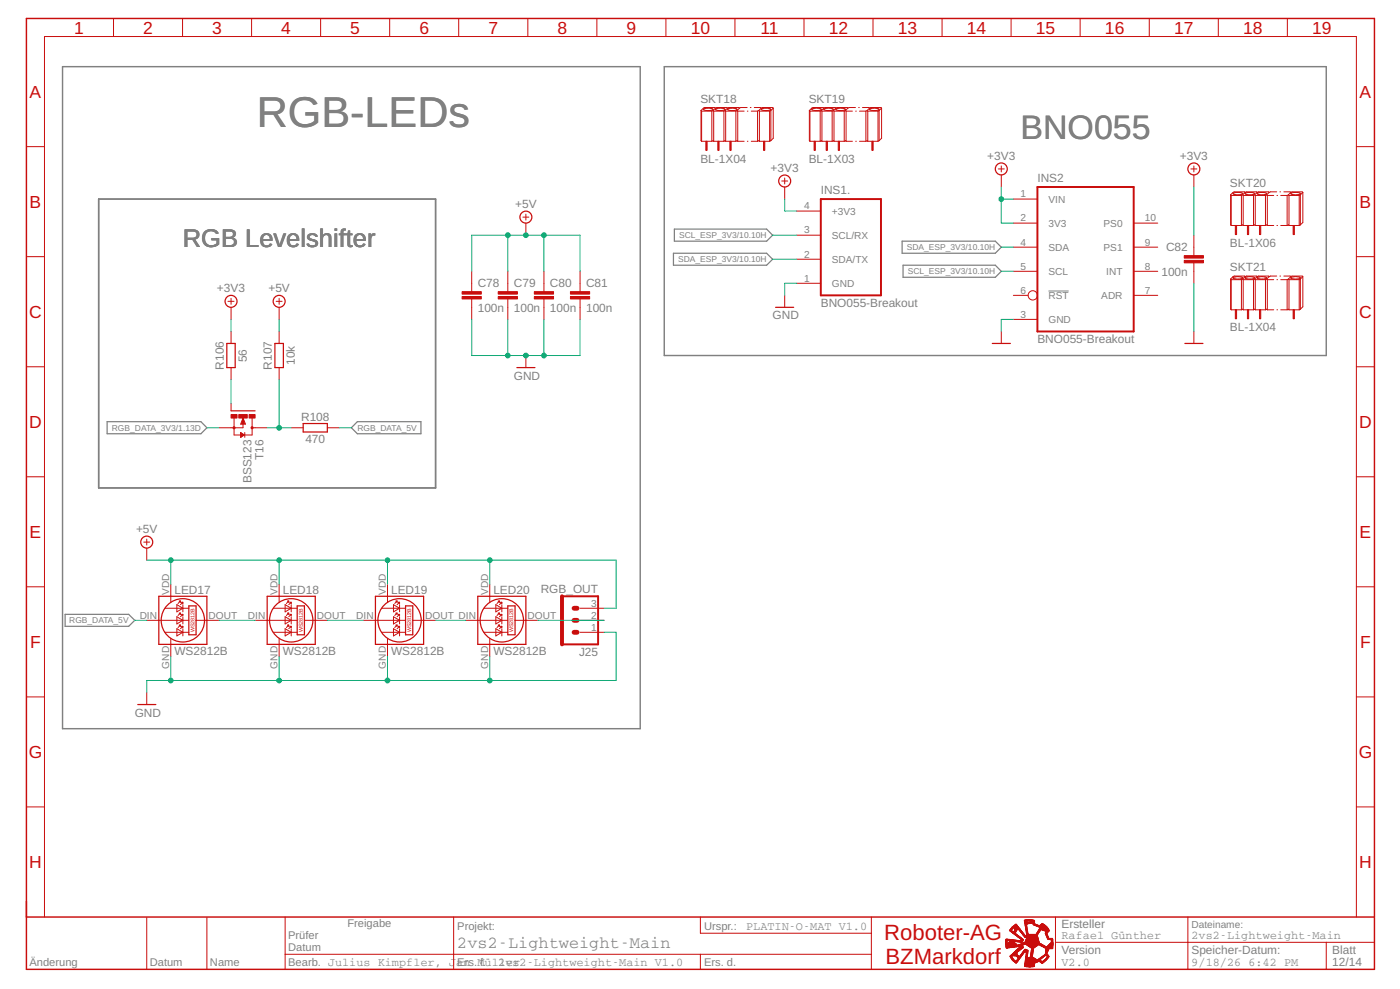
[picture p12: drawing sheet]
<svg xmlns="http://www.w3.org/2000/svg" width="287mm" height="203mm" viewBox="0 0 287 203" stroke-linecap="round" stroke-linejoin="round" font-family="sans-serif">
<defs><g id="words">
<text font-size="8.8" fill="#808080" x="52.7" y="26">RGB-LEDs</text>
<text font-size="7" fill="#808080" x="209.3" y="28.5">BNO055</text>
<text font-size="5.2" fill="#808080" x="37.5" y="50.7">RGB Levelshifter</text>
<g font-size="4.5" fill="#c90d0c">
<text x="181.4" y="192.9">Roboter-AG</text>
<text x="181.6" y="197.7">BZMarkdorf</text>
</g>
<g font-size="3.6" fill="#c90d0c">
<text x="15.2" y="6.9">1</text>
<text x="29.4" y="6.9">2</text>
<text x="43.5" y="6.9">3</text>
<text x="57.7" y="6.9">4</text>
<text x="71.9" y="6.9">5</text>
<text x="86" y="6.9">6</text>
<text x="100.2" y="6.9">7</text>
<text x="114.3" y="6.9">8</text>
<text x="128.5" y="6.9">9</text>
<text x="141.7" y="6.9">10</text>
<text x="156" y="6.9">11</text>
<text x="170" y="6.9">12</text>
<text x="184.2" y="6.9">13</text>
<text x="198.3" y="6.9">14</text>
<text x="212.5" y="6.9">15</text>
<text x="226.7" y="6.9">16</text>
<text x="240.8" y="6.9">17</text>
<text x="255" y="6.9">18</text>
<text x="269.1" y="6.9">19</text>
<text x="6.1" y="20.1">A</text>
<text x="278.9" y="20.1">A</text>
<text x="6.1" y="42.6">B</text>
<text x="278.9" y="42.6">B</text>
<text x="6" y="65.2">C</text>
<text x="278.8" y="65.2">C</text>
<text x="6" y="87.8">D</text>
<text x="278.8" y="87.8">D</text>
<text x="6.1" y="110.3">E</text>
<text x="278.9" y="110.3">E</text>
<text x="6.2" y="132.9">F</text>
<text x="279" y="132.9">F</text>
<text x="5.9" y="155.5">G</text>
<text x="278.7" y="155.5">G</text>
<text x="6" y="178.1">H</text>
<text x="278.8" y="178.1">H</text>
</g>
<text font-size="3.5" fill="#808080" x="93.8" y="194.4">2vs2-Lightweight-Main</text>
<g font-size="2.4" fill="#808080">
<text x="143.7" y="21.1">SKT18</text>
<text x="165.9" y="21.1">SKT19</text>
<text x="143.7" y="33.4">BL-1X04</text>
<text x="158.1" y="35.3">+3V3</text>
<text x="165.9" y="33.4">BL-1X03</text>
<text x="202.5" y="32.8">+3V3</text>
<text x="242" y="32.8">+3V3</text>
<text x="168.4" y="39.8">INS1.</text>
<text x="212.8" y="37.4">INS2</text>
<text x="252.3" y="38.4">SKT20</text>
<text x="105.7" y="42.7">+5V</text>
<text x="239.2" y="51.4">C82</text>
<text x="252.3" y="50.7">BL-1X06</text>
<text x="44.5" y="60">+3V3</text>
<text x="55.1" y="60">+5V</text>
<text x="98" y="58.8">C78</text>
<text x="105.4" y="58.8">C79</text>
<text x="112.8" y="58.8">C80</text>
<text x="120.2" y="58.8">C81</text>
<text x="238.2" y="56.6">100n</text>
<text x="252.3" y="55.6">SKT21</text>
<text x="98" y="64">100n</text>
<text x="105.4" y="64">100n</text>
<text x="112.8" y="64">100n</text>
<text x="120.2" y="64">100n</text>
<text x="158.5" y="65.5">GND</text>
<text x="168.4" y="63">BNO055-Breakout</text>
<text x="212.8" y="70.4">BNO055-Breakout</text>
<text x="252.3" y="68">BL-1X04</text>
<text x="45.9" y="75.8" transform="rotate(-90 45.9 75.8)">R106</text>
<text x="50.6" y="74.3" transform="rotate(-90 50.6 74.3)">56</text>
<text x="55.8" y="75.8" transform="rotate(-90 55.8 75.8)">R107</text>
<text x="60.5" y="74.9" transform="rotate(-90 60.5 74.9)">10k</text>
<text x="105.4" y="77.9">GND</text>
<text x="61.8" y="86.2">R108</text>
<text x="54.1" y="94.4" transform="rotate(-90 54.1 94.4)">T16</text>
<text x="62.6" y="90.9">470</text>
<text x="51.6" y="99.1" transform="rotate(-90 51.6 99.1)">BSS123</text>
<text x="27.9" y="109.3">+5V</text>
<text x="35.8" y="121.8">LED17</text>
<text x="58" y="121.8">LED18</text>
<text x="80.2" y="121.8">LED19</text>
<text x="101.2" y="121.8">LED20</text>
<text x="110.9" y="121.6">RGB_OUT</text>
<text x="35.8" y="134.4">WS2812B</text>
<text x="58" y="134.4">WS2812B</text>
<text x="80.2" y="134.4">WS2812B</text>
<text x="101.2" y="134.4">WS2812B</text>
<text x="118.8" y="134.5">J25</text>
<text x="27.6" y="147">GND</text>
<text x="153" y="190.8">PLATIN-O-MAT V1.0</text>
<text x="217.7" y="190.3">Ersteller</text>
<text x="217.7" y="195.7">Version</text>
<text x="217.7" y="192.7">Rafael Günther</text>
<text x="244.4" y="195.7">Speicher-Datum:</text>
<text x="244.4" y="192.7">2vs2-Lightweight-Main</text>
<text x="273.3" y="195.7">Blatt</text>
<text x="102.2" y="198.2">2vs2-Lightweight-Main V1.0</text>
<text x="217.7" y="198.2">V2.0</text>
<text x="244.4" y="198.2">9/18/26 6:42 PM</text>
<text x="273.3" y="198.2">12/14</text>
</g>
<g font-size="2.3" fill="#808080">
<text x="71.3" y="190.2">Freigabe</text>
<text x="93.8" y="190.8">Projekt:</text>
<text x="144.4" y="190.8">Urspr.:</text>
<text x="59.1" y="195.1">Datum</text>
<text x="59.1" y="192.7">Prüfer</text>
<text x="6" y="198.2">Änderung</text>
<text x="30.7" y="198.2">Datum</text>
<text x="43.1" y="198.2">Name</text>
<text x="59.1" y="198.1">Bearb. Julius Kimpfler, Jan Müller</text>
<text x="93.8" y="198.2">Ers. f.</text>
<text x="144.4" y="198.2">Ers. d.</text>
</g>
<g font-size="2.1" fill="#808080">
<text x="209.4" y="40.5">1</text>
<text x="215.1" y="41.6">VIN</text>
<text x="164.9" y="42.9">4</text>
<text x="164.9" y="47.9">3</text>
<text x="170.6" y="44">+3V3</text>
<text x="209.4" y="45.4">2</text>
<text x="215.1" y="46.5">3V3</text>
<text x="226.4" y="46.5">PS0</text>
<text x="234.8" y="45.4">10</text>
<text x="164.9" y="52.8">2</text>
<text x="170.6" y="53.9">SDA/TX</text>
<text x="170.6" y="49">SCL/RX</text>
<text x="209.4" y="50.4">4</text>
<text x="215.1" y="51.4">SDA</text>
<text x="226.4" y="51.4">PS1</text>
<text x="234.8" y="50.4">9</text>
<text x="164.9" y="57.8">1</text>
<text x="170.6" y="58.8">GND</text>
<text x="209.4" y="55.3">5</text>
<text x="215.1" y="56.4">SCL</text>
<text x="226.9" y="56.4">INT</text>
<text x="234.8" y="55.3">8</text>
<text x="209.4" y="65.2">3</text>
<text x="209.4" y="60.2">6</text>
<text x="215.1" y="61.3">RST</text>
<text x="225.9" y="61.3">ADR</text>
<text x="234.8" y="60.2">7</text>
<text x="215.1" y="66.3">GND</text>
<text x="34.7" y="121.9" transform="rotate(-90 34.7 121.9)">VDD</text>
<text x="56.9" y="121.9" transform="rotate(-90 56.9 121.9)">VDD</text>
<text x="79.1" y="121.9" transform="rotate(-90 79.1 121.9)">VDD</text>
<text x="100.1" y="121.9" transform="rotate(-90 100.1 121.9)">VDD</text>
<text x="121.2" y="124.4">3</text>
<text x="28.6" y="126.9">DIN</text>
<text x="42.8" y="126.9">DOUT</text>
<text x="50.9" y="126.9">DIN</text>
<text x="65" y="126.9">DOUT</text>
<text x="73.1" y="126.9">DIN</text>
<text x="87.2" y="126.9">DOUT DIN</text>
<text x="108.2" y="126.9">DOUT</text>
<text x="121.2" y="129.4">1</text>
<text x="121.2" y="126.9">2</text>
<text x="34.7" y="137.1" transform="rotate(-90 34.7 137.1)">GND</text>
<text x="56.9" y="137.1" transform="rotate(-90 56.9 137.1)">GND</text>
<text x="79.1" y="137.1" transform="rotate(-90 79.1 137.1)">GND</text>
<text x="100.1" y="137.1" transform="rotate(-90 100.1 137.1)">GND</text>
<text x="244.4" y="190.3">Dateiname:</text>
</g>
<g font-size="1.7" fill="#808080">
<text x="139.1" y="53.8">SDA_ESP_3V3/10.10H</text>
<text x="139.3" y="48.8">SCL_ESP_3V3/10.10H</text>
<text x="186" y="51.3">SDA_ESP_3V3/10.10H</text>
<text x="186.2" y="56.2">SCL_ESP_3V3/10.10H</text>
<text x="22.9" y="88.3">RGB_DATA_3V3/1.13D</text>
<text x="73.3" y="88.3">RGB_DATA_5V</text>
<text x="14.2" y="127.8">RGB_DATA_5V</text>
</g>
<g font-size="1.1" fill="#c90d0c">
<text x="39.9" y="129.7" transform="rotate(-90 39.9 129.7)">WS2812B</text>
<text x="62.1" y="129.7" transform="rotate(-90 62.1 129.7)">WS2812B</text>
<text x="84.3" y="129.7" transform="rotate(-90 84.3 129.7)">WS2812B</text>
<text x="105.3" y="129.7" transform="rotate(-90 105.3 129.7)">WS2812B</text>
</g>
</g></defs>
<path d="M12.8 13.7h118.5v135.8h-118.5zM136.2 13.7h135.8v59.2h-135.8zM20.2 40.8h69.1v59.3h-69.1z" fill="none" stroke="#808080" stroke-width=".3"/>
<path d="M215.1 59.7h4.1" fill="none" stroke="#808080" stroke-width=".21"/>
<path d="M138.1 51.9h19.1l1.3 1.3-1.3 1.2h-19.1zM138.3 47h18.9l1.3 1.2-1.3 1.3h-18.9zM185 49.5h19.2l1.2 1.2-1.2 1.2h-19.2zM185.2 54.4h19l1.2 1.2-1.2 1.3h-19zM22 86.5h19.2l1.2 1.2-1.2 1.3h-19.2zM73.3 86.5h13v2.5h-13l-1.2-1.3zM13.4 126h13l1.2 1.2-1.2 1.3h-13z" fill="none" stroke="#808080" stroke-width=".25"/>
<g fill="none" stroke="#c90d0c" stroke-width=".21">
<path d="M23.3 3.8v3.7M37.4 3.8v3.7M51.6 3.8v3.7M65.8 3.8v3.7M79.9 3.8v3.7M94.1 3.8v3.7M108.3 3.8v3.7M122.4 3.8v3.7M136.6 3.8v3.7M150.7 3.8v3.7M164.9 3.8v3.7M179.1 3.8v3.7"/>
<path d="M193.2 3.8v3.7M207.4 3.8v3.7M221.6 3.8v3.7M235.7 3.8v3.7M249.9 3.8v3.7M264.1 3.8v3.7M5.4 30.1h3.7M143.8 22.7v6.2l.1 .1M143.8 22.7l.1 .1M143.9 29h2.1M143.9 22.8h2.1M143.9 22.8v6.2"/>
<path d="M144.3 22.4a2.21 2.21 0 0 1 2 0 2.18 2.18 0 0 1-2 0zM146 29l.3-.1 .1 .1M146 22.8v6.2M146.3 22.7l-.3 .1M146.3 22.7l.1 .1M146.4 29h2.1M146.4 22.8h2.1M146.4 22.8v6.2M146.7 22.2l-.1-.1h-2.1l-.7 .6M146.7 22.2l.3-.1h2.1l.1 .1M146.7 22.2l-.4 .5M146.8 22.4a2.15 2.15 0 0 1 1.9 0 2.13 2.13 0 0 1-2 0z"/>
<path d="M148.5 29l.2-.1 .1 .1M148.5 22.8v6.2M148.7 22.7l-.2 .1M148.7 22.7l.1 .1M148.8 29h2.1M148.8 22.8h2.1M148.8 22.8v6.2M149.2 22.2l.3-.1h2.1l.1 .1M149.2 22.2l-.5 .5M149.3 22.4a2.15 2.15 0 0 1 1.9 0 2.13 2.13 0 0 1-2 0zM150.9 29l.3-.1 .1 .1M150.9 22.8v6.2"/>
<path d="M151.2 22.7l-.3 .1M151.2 22.7l.1 .1M151.3 29h1.3M151.3 22.8h1.3M151.3 22.8v6.2M151.7 22.2l-.5 .5M153.2 22.1h-1.3l-.2 .1M153.3 29h.1M153.3 22.8h.1M153.9 22.1h.2M154.1 29h1.3M154.1 22.8h1.3"/>
<path d="M154.7 22.1h1.3l.1 .1M155.4 29l.2-.1 .2 .1M155.4 22.8v6.2M155.6 22.7l-.2 .1M155.6 22.7l.2 .1M155.8 29h2.1M155.8 22.8h2.1M155.8 22.8v6.2M156.1 22.2l.3-.1h2.1l.1 .1M156.1 22.2l-.5 .5M156.2 22.4a2.21 2.21 0 0 1 1.9 0 2.18 2.18 0 0 1-2 0zM157.9 22.8v6.2"/>
<path d="M158.1 28.9l-.2 .1M158.1 22.7l-.2 .1M158.1 22.7v6.2M158.6 22.2l-.5 .5M158.6 22.2v6.2l-.5 .5M160.3 37.1h1.3M161 36.5v1.2M161 38.4v2.4M166 22.7v6.2l.1 .1M166 22.7l.1 .1M166.1 29h2.1M166.1 22.8h2.1"/>
<path d="M166.1 22.8v6.2M166.6 22.4a2.15 2.15 0 0 1 1.9 0 2.13 2.13 0 0 1-2 0zM168.2 29l.3-.1 .1 .1M168.2 22.8v6.2M168.5 22.7l-.3 .1M168.5 22.7l.1 .1M168.6 29h2.1M168.6 22.8h2.1M168.6 22.8v6.2M169 22.2l-.2-.1h-2l-.8 .6M169 22.2l.2-.1h2.1l.1 .1M169 22.2l-.5 .5"/>
<path d="M169 22.4a2.15 2.15 0 0 1 1.9 0 2.13 2.13 0 0 1-1.9 0zM170.7 29l.2-.1 .2 .1M170.7 22.8v6.2M170.9 22.7l-.2 .1M170.9 22.7l.2 .1M171.1 29h2.1M171.1 22.8h2.1M171.1 22.8v6.2M171.4 22.2l.3-.1h2.1l.1 .1M171.4 22.2l-.5 .5M171.5 22.4a2.21 2.21 0 0 1 1.9 0 2.18 2.18 0 0 1-2 0zM173.2 29l.2-.1 .1 .1"/>
<path d="M173.2 22.8v6.2M173.4 22.7l-.2 .1M173.4 22.7l.1 .1M173.5 29h1.3M173.5 22.8h1.3M173.5 22.8v6.2M173.9 22.2l-.5 .5M175.5 22.1h-1.3l-.3 .1M175.5 29h.1M175.5 22.8h.1M176.1 22.1h.2M176.3 29h1.3"/>
<path d="M176.3 22.8h1.3M176.9 22.1h1.3l.2 .1M177.6 29l.3-.1 .1 .1M177.6 22.8v6.2M177.9 22.7l-.3 .1M177.9 22.7l.1 .1M178 29h2.1M178 22.8h2.1M178 22.8v6.2M178.4 22.2l.2-.1h2.1l.1 .1M178.4 22.2l-.5 .5M178.4 22.4a2.15 2.15 0 0 1 1.9 0 2.13 2.13 0 0 1-1.9 0z"/>
<path d="M180.1 22.8v6.2M180.3 28.9l-.2 .1M180.3 22.7l-.2 .1M180.3 22.7v6.2M180.8 22.2l-.5 .5M180.8 22.2v6.2l-.5 .5M204.8 34.6h1.2M205.4 34v1.3M205.4 35.9v2.5M244.3 34.6h1.2M244.9 34v1.3M244.9 35.9v2.5"/>
<path d="M252.4 40v6.1l.1 .1M252.4 40l.1 .1M253 39.6a2.42 2.42 0 0 1 1.9 .1 2.03 2.03 0 0 1-2 0zM254.9 40l-.3 .1M254.9 40l.1 .1M255.4 39.5l-.2-.2h-2l-.8 .7M255.4 39.5l.2-.2h2.1l.2 .2M255.4 39.5l-.5 .5M255.4 39.6a2.36 2.36 0 0 1 1.9 .1 1.98 1.98 0 0 1-1.9 0zM257.3 40l-.2 .1M257.3 40l.2 .1M257.9 39.5l.2-.2h2.1l.1 .2"/>
<path d="M257.9 39.5l-.6 .5M257.9 39.6a2.43 2.43 0 0 1 1.9 .1 1.99 1.99 0 0 1-1.9 0zM259.8 40l-.2 .1M259.8 40l.1 .1M260.3 39.5l-.5 .5M261.9 39.3h-1.3l-.3 .2M262.5 39.3h.2M263.3 39.3h1.3l.2 .2M264.3 40l-.3 .1M264.3 40l.1 .1M264.8 39.5l.2-.2h2.1l.1 .2M264.8 39.5l-.5 .5"/>
<path d="M264.8 39.6a2.36 2.36 0 0 1 1.9 .1 1.98 1.98 0 0 1-1.9 0zM266.7 40l-.2 .1M266.7 40v6.1M267.2 39.5l-.5 .5M267.2 39.5v6.1l-.5 .5M278.2 30.1h3.7M5.4 52.6h3.7M96.8 55.6v4.2M104.2 55.6v4.2M107.3 44.5h1.2M107.9 43.9v1.2M107.9 45.8v2.4"/>
<path d="M111.6 55.6v4.2M119 55.6v4.2M163.4 43.3h5M163.4 58.1h5M163.4 53.2h5M163.4 48.2h5M207.9 40.8h4.9M207.9 45.8h4.9M207.9 50.7h4.9M207.9 55.6h4.9M232.5 45.8h5M232.5 50.7h5"/>
<path d="M232.5 55.6h5M244.9 48.2v4.2M244.9 53.9v4.2M252.4 57.2v6.2l.1 .1M252.4 57.2l.1 .2M252.5 46.2h2.1M252.5 40.1h2.1M252.5 40.1v6.1M252.5 57.4v6.1M252.5 57.4h2.1M253 56.9a2.21 2.21 0 0 1 1.9 .1 2.19 2.19 0 0 1-2 0zM254.6 46.2l.3-.1 .1 .1"/>
<path d="M254.6 40.1v6.1M254.6 57.4v6.1M254.9 57.2l-.3 .2M254.9 57.2l.1 .2M255 46.2h2.1M255 40.1h2.1M255 40.1v6.1M255 57.4v6.1M255 57.4h2.1M255.4 56.7l-.2-.1h-2l-.8 .6M255.4 56.7l.2-.1h2.1l.2 .1M255.4 56.7l-.5 .5"/>
<path d="M255.4 56.9a2.15 2.15 0 0 1 1.9 .1 2.13 2.13 0 0 1-1.9 0zM257.1 46.2l.2-.1 .2 .1M257.1 40.1v6.1M257.1 57.4v6.1M257.3 57.2l-.2 .2M257.3 57.2l.2 .2M257.5 46.2h2.1M257.5 40.1h2.1M257.5 40.1v6.1M257.5 57.4v6.1M257.5 57.4h2.1M257.9 56.7l.2-.1h2.1l.1 .1"/>
<path d="M257.9 56.7l-.6 .5M257.9 56.9a2.21 2.21 0 0 1 1.9 .1 2.15 2.15 0 0 1-1.9 0zM259.6 46.2l.2-.1 .1 .1M259.6 40.1v6.1M259.6 57.4v6.1M259.8 57.2l-.2 .2M259.8 57.2l.1 .2M259.9 46.2h1.4M259.9 40.1h1.4M259.9 40.1v6.1M259.9 57.4v6.1M259.9 57.4h1.4"/>
<path d="M260.3 56.7l-.5 .5M261.9 56.6h-1.3l-.3 .1M261.9 46.2h.1M261.9 40.1h.1M261.9 57.4h.1M262.5 56.6h.2M262.7 46.2h1.3M262.7 40.1h1.3M262.7 57.4h1.3M263.3 56.6h1.3l.2 .1M264 40.1v6.1M264 57.4v6.1"/>
<path d="M264 46.2l.3-.1 .1 .1M264.3 57.2l-.3 .2M264.3 57.2l.1 .2M264.4 46.2h2.1M264.4 40.1h2.1M264.4 40.1v6.1M264.4 57.4v6.1M264.4 57.4h2.1M264.8 56.7l.2-.1h2.1l.1 .1M264.8 56.7l-.5 .5M264.8 56.9a2.15 2.15 0 0 1 1.9 .1 2.14 2.14 0 0 1-1.9 0zM266.5 40.1v6.1"/>
<path d="M266.5 57.4v6.1M266.7 46.1l-.2 .1M266.7 57.2v6.2M266.7 57.2l-.2 .2M267.2 56.7v6.2l-.5 .5M267.2 56.7l-.5 .5M278.2 52.6h3.7M5.4 75.2h3.7M46.8 61.8h1.2M47.4 61.2v1.2M47.4 63v2.5M47.4 68v2.4"/>
<path d="M47.4 75.4v2.5M56.6 61.8h1.3M57.3 61.2v1.2M57.3 63v2.5M57.3 68v2.4M57.3 75.4v2.5M96.8 61.3v4.2M104.2 61.3v4.2M107.9 72.9v2.5M111.6 61.3v4.2M119 61.3v4.2M161 60.6v2.4"/>
<path d="M205.4 68v2.4M207.9 65.5h4.9M207.9 60.6h3M232.5 60.6h5M244.9 68v2.4M252.5 63.5h2.1M254.6 63.5l.3-.1 .1 .1M255 63.5h2.1M257.1 63.5l.2-.1 .2 .1M257.5 63.5h2.1M259.6 63.5l.2-.1 .1 .1M259.9 63.5h1.4"/>
<path d="M261.9 63.5h.1M262.7 63.5h1.3M264 63.5l.3-.1 .1 .1M264.4 63.5h2.1M266.7 63.4l-.2 .1M278.2 75.2h3.7M5.4 97.8h3.7M47.4 82.8v1.5M48 85.7v3.5h3.7v-3.4M49.4 88.7l.7 .5-.7 .5M49.4 88.7v1M49.4 89.7h.1"/>
<path d="M49.4 89.6h.2M49.4 89.4h.4M49.4 89.3h.6M49.4 89.2h.7M49.4 89.1h.5M49.4 89h.3M49.4 88.9h.2M49.4 88.7h.1M49.8 85.5v2.2h-4.9M49.8 85.7l.6 1.3h-1zM50.2 88.7v1M51.7 87.7h3.1"/>
<path d="M59.7 87.7h2.5M67.1 87.7h2.5M278.2 97.8h3.7M29.5 111.2h1.2M30.1 110.6v1.2M30.1 112.4v2.5M35 119.8v3.7M57.3 119.8v3.7M79.5 119.8v3.7M100.5 119.8v3.7M5.4 120.4h3.7M30.1 127.2h8.6"/>
<path d="M33.8 124.8h4.9M33.8 129.7h4.9M35 130.9v3.7M36.3 124l1.2 .8-1.2 .7zM36.3 126.5l1.2 .7-1.2 .8zM36.3 128.9l1.2 .8-1.2 .7zM36.8 125.8h.2v.2zM36.8 123.3h.2v.2zM36.8 128.2h.2v.3zM37 125.8l-.5 .4M37 123.3l-.5 .5M37 128.2l-.5 .5"/>
<path d="M37.3 123.5h.2v.3zM37.3 126h.2v.2zM37.3 128.5h.2v.2zM37.5 124v1.5M37.5 126.5v1.5M37.5 128.9v1.5M37.5 126l-.5 .5M37.5 123.5l-.5 .5M37.5 128.5l-.5 .4M40.2 127.2h4.7M52.3 127.2h8.7M56 124.8h5"/>
<path d="M56 129.7h5M57.3 130.9v3.7M58.5 124l1.2 .8-1.2 .7zM58.5 126.5l1.2 .7-1.2 .8zM58.5 128.9l1.2 .8-1.2 .7zM59 125.8h.2v.2zM59 123.3h.2v.2zM59 128.2h.2v.3zM59.2 125.8l-.5 .4M59.2 123.3l-.5 .5M59.2 128.2l-.5 .5M59.5 126h.2v.2z"/>
<path d="M59.5 123.5h.2v.3zM59.5 128.5h.2v.2zM59.7 124v1.5M59.7 126.5v1.5M59.7 128.9v1.5M59.7 126l-.5 .5M59.7 123.5l-.5 .5M59.7 128.5l-.5 .4M62.4 127.2h4.7M74.5 127.2h8.7M78.3 124.8h4.9M78.3 129.7h4.9"/>
<path d="M79.5 130.9v3.7M80.7 124l1.3 .8-1.3 .7zM80.7 126.5l1.3 .7-1.3 .8zM80.7 128.9l1.3 .8-1.3 .7zM81.2 125.8h.2v.2zM81.2 123.3h.2v.2zM81.2 128.2h.2v.3zM81.4 125.8l-.4 .4M81.4 123.3l-.4 .5M81.4 128.2l-.4 .5M81.7 126h.3v.2zM81.7 123.5h.3v.3z"/>
<path d="M81.7 128.5h.3v.2zM82 124v1.5M82 126.5v1.5M82 128.9v1.5M82 126l-.6 .5M82 123.5l-.6 .5M82 128.5l-.6 .4M84.7 127.2h4.6M95.5 127.2h8.7M99.2 124.8h5M99.2 129.7h5M100.5 130.9v3.7"/>
<path d="M101.7 124l1.2 .8-1.2 .7zM101.7 126.5l1.2 .7-1.2 .8zM101.7 128.9l1.2 .8-1.2 .7zM102.2 125.8h.2v.2zM102.2 123.3h.2v.2zM102.2 128.2h.2v.3zM102.4 125.8l-.5 .4M102.4 123.3l-.5 .5M102.4 128.2l-.5 .5M102.7 126h.2v.2zM102.7 123.5h.2v.3zM102.7 128.5h.2v.2z"/>
<path d="M102.9 124v1.5M102.9 126.5v1.5M102.9 128.9v1.5M102.9 126l-.5 .5M102.9 123.5l-.5 .5M102.9 128.5l-.5 .4M105.6 127.2h4.7M119 127.2h4.9M119 124.8h4.9M119 129.7h4.9M278.2 120.4h3.7M5.4 142.9h3.7"/>
<path d="M30.1 142v2.5M278.2 142.9h3.7M5.4 165.5h3.7M278.2 165.5h3.7M9.1 188.1v-180.6h269.1v180.6M30.1 188.2v10.6M42.4 188.2v10.6M58.5 188.1v10.7M58.5 195.7h120.2M93 188.1v10.7M143.7 188.1v3.3h35M143.7 195.7v3.1"/>
<path d="M178.7 188.1v10.7M216.5 193.3h65.3M216.5 188.1v10.7M243.7 188.1v10.7M272 193.3v5.5"/>
<circle cx="211.8" cy="60.6" r=".95"/>
</g>
<g fill="none" stroke="#c90d0c" stroke-width=".25">
<path d="M46.5 70.4h1.7v5h-1.7zM56.4 70.4h1.7v5h-1.7zM106 75.4h3.7M159.1 63h3.7M203.5 70.4h3.7M243 70.4h3.7M47.4 84.3h4.9M62.2 86.9h4.9v1.7h-4.9zM32.6 122.3h9.8v9.9h-9.8zM38.7 124.3h1.5v5.9h-1.5zM54.8 122.3h9.9v9.9h-9.9zM61 124.3h1.4v5.9h-1.4z"/>
<path d="M77 122.3h9.9v9.9h-9.9zM83.2 124.3h1.5v5.9h-1.5zM98 122.3h9.9v9.9h-9.9zM104.2 124.3h1.4v5.9h-1.4zM28.3 144.5h3.7"/>
<circle cx="161" cy="37.1" r="1.23"/>
<circle cx="205.4" cy="34.6" r="1.23"/>
<circle cx="244.9" cy="34.6" r="1.23"/>
<circle cx="107.9" cy="44.5" r="1.23"/>
<circle cx="47.4" cy="61.8" r="1.23"/>
<circle cx="57.3" cy="61.8" r="1.23"/>
<circle cx="30.1" cy="111.2" r="1.23"/>
<circle cx="37.5" cy="127.2" r="4.4"/>
<circle cx="59.7" cy="127.2" r="4.4"/>
<circle cx="82" cy="127.2" r="4.4"/>
<circle cx="102.9" cy="127.2" r="4.4"/>
</g>
<path d="M49.8 86.6v.3h-.2l.2-.9 .3 .9M5.4 188.1h276.5v-184.3h-276.5v195h276.5v-10.6" fill="none" stroke="#c90d0c" stroke-width=".3"/>
<g fill="none" stroke="#c90d0c" stroke-width=".4">
<path d="M212.8 38.4h19.7v29.6h-19.7zM168.4 40.8h12.3v19.8h-12.3zM115.3 122.3h7.4v9.9h-7.4"/>
<circle cx="48" cy="87.7" r=".13"/>
<circle cx="51.7" cy="87.7" r=".13"/>
</g>
<g fill="#c90d0c" stroke="#c90d0c" stroke-width=".21">
<path d="M47.4 85h1.2v.7h-1.2z"/>
<path d="M51.1 85h1.2v.7h-1.2z"/>
<path d="M49 85h1.7v.7h-1.7z"/>
<path d="M211 198.3h.5z"/>
<path d="M210.5 198.2l1.4 .1z"/>
<path d="M210.2 198.2h2z"/>
<path d="M210.2 198.1l2 .1z"/>
<path d="M210.2 198.1h2z"/>
<path d="M210.2 198h.3z"/>
<path d="M210.6 198h1.6z"/>
<path d="M210.2 197.9l.3 .1z"/>
<path d="M210.5 197.9l1.7 .1z"/>
<path d="M210.2 197.9h.3z"/>
<path d="M210.5 197.9h1.7z"/>
<path d="M210.2 197.8h2z"/>
<path d="M210.2 197.7l2 .1z"/>
<path d="M210.2 197.7h2z"/>
<path d="M210.2 197.6l2 .1z"/>
<path d="M210.2 197.6h2z"/>
<path d="M210.3 197.5h2z"/>
<path d="M213.7 197.5h.2z"/>
<path d="M208.3 197.5h.2z"/>
<path d="M213.6 197.5h.4z"/>
<path d="M208.3 197.4l.3 .1z"/>
<path d="M210.2 197.4l2.3 .1z"/>
<path d="M213.5 197.4l.5 .1z"/>
<path d="M208.2 197.4h.4z"/>
<path d="M210.3 197.4h2.3z"/>
<path d="M213.5 197.4h.6z"/>
<path d="M208.1 197.3l.5 .1z"/>
<path d="M210.3 197.3l2.4 .1z"/>
<path d="M213.4 197.3l.7 .1z"/>
<path d="M208.1 197.3h.6z"/>
<path d="M210.2 197.3h2.6z"/>
<path d="M213.3 197.3h.9z"/>
<path d="M208 197.2l.7 .1z"/>
<path d="M210.3 197.2l2.6 .1z"/>
<path d="M213.3 197.2l.4 .1z"/>
<path d="M213.8 197.2l.4 .1z"/>
<path d="M207.9 197.2h.9z"/>
<path d="M210.3 197.2h2.8z"/>
<path d="M213.2 197.2h.5z"/>
<path d="M213.9 197.2h.4z"/>
<path d="M207.9 197.1l.4 .1z"/>
<path d="M208.4 197.1l.3 .1z"/>
<path d="M210.3 197.1l3.3 .1z"/>
<path d="M213.9 197.1l.4 .1z"/>
<path d="M207.8 197.1h.5z"/>
<path d="M208.5 197.1h.3z"/>
<path d="M210.3 197.1h3.3z"/>
<path d="M214 197.1h.4z"/>
<path d="M207.8 197l.4 .1z"/>
<path d="M208.5 197l.4 .1z"/>
<path d="M210.3 197l3.2 .1z"/>
<path d="M214.1 197l.4 .1z"/>
<path d="M207.7 197h.5z"/>
<path d="M208.5 197h.4z"/>
<path d="M210.3 197h3.1z"/>
<path d="M214.1 197h.4z"/>
<path d="M207.6 196.9l.5 .1z"/>
<path d="M208.6 196.9l.3 .1z"/>
<path d="M210.3 196.9l3.1 .1z"/>
<path d="M214.1 196.9l.5 .1z"/>
<path d="M207.6 196.9h.4z"/>
<path d="M208.6 196.9h.3z"/>
<path d="M210.3 196.9h3z"/>
<path d="M214.2 196.9h.4z"/>
<path d="M207.6 196.8l.4 .1z"/>
<path d="M208.7 196.8l.3 .1z"/>
<path d="M210.3 196.8l2.4 .1z"/>
<path d="M212.9 196.8l.4 .1z"/>
<path d="M214.3 196.8l.4 .1z"/>
<path d="M207.6 196.8h.3z"/>
<path d="M208.7 196.8h.3z"/>
<path d="M210.4 196.8h2.2z"/>
<path d="M212.9 196.8h.5z"/>
<path d="M214.3 196.8h.4z"/>
<path d="M207.5 196.7l.4 .1z"/>
<path d="M208.7 196.7l.3 .1z"/>
<path d="M210.4 196.7l2.2 .1z"/>
<path d="M212.9 196.7l.5 .1z"/>
<path d="M214.4 196.7l.4 .1z"/>
<path d="M207.5 196.7h.3z"/>
<path d="M208.7 196.7h.4z"/>
<path d="M210.4 196.7h2z"/>
<path d="M213 196.7h.5z"/>
<path d="M214.4 196.7h.4z"/>
<path d="M207.5 196.6l.3 .1z"/>
<path d="M208.7 196.6l.4 .1z"/>
<path d="M210.4 196.6l2 .1z"/>
<path d="M213.1 196.6l.5 .1z"/>
<path d="M214.5 196.6l.3 .1z"/>
<path d="M207.4 196.6h.4z"/>
<path d="M208.8 196.6h.3z"/>
<path d="M210.4 196.6h1.9z"/>
<path d="M213.2 196.6h.4z"/>
<path d="M214.5 196.6h.4z"/>
<path d="M207.4 196.6h.3z"/>
<path d="M208.9 196.6h.3z"/>
<path d="M213.2 196.6h.5z"/>
<path d="M214.6 196.6h.3z"/>
<path d="M207.4 196.5h.3z"/>
<path d="M208.9 196.5h.3z"/>
<path d="M210.4 196.5h.3z"/>
<path d="M210.8 196.5h1.4z"/>
<path d="M213.3 196.5h.4z"/>
<path d="M214.6 196.5h.4z"/>
<path d="M207.3 196.4l.4 .1z"/>
<path d="M208.9 196.4l.4 .1z"/>
<path d="M210.4 196.4l.3 .1z"/>
<path d="M210.9 196.4l1.1 .1z"/>
<path d="M213.4 196.4l.4 .1z"/>
<path d="M214.6 196.4l.4 .1z"/>
<path d="M207.3 196.4h.4z"/>
<path d="M208.8 196.4h.5z"/>
<path d="M210.4 196.4h.3z"/>
<path d="M211.1 196.4h.9z"/>
<path d="M213.4 196.4h.4z"/>
<path d="M214.7 196.4h.3z"/>
<path d="M207.3 196.3l.3 .1z"/>
<path d="M208.7 196.3l.6 .1z"/>
<path d="M210.4 196.3l.3 .1z"/>
<path d="M211.2 196.3l.7 .1z"/>
<path d="M213.5 196.3l.4 .1z"/>
<path d="M214.7 196.3l.4 .1z"/>
<path d="M207.2 196.3h.4z"/>
<path d="M208.7 196.3h.7z"/>
<path d="M210.4 196.3h.3z"/>
<path d="M211.3 196.3h.5z"/>
<path d="M213.6 196.3h.4z"/>
<path d="M214.7 196.3h.4z"/>
<path d="M213.7 196.3h.3z"/>
<path d="M214.8 196.3h.3z"/>
<path d="M207.2 196.2h.3z"/>
<path d="M208.6 196.2h.8z"/>
<path d="M210.4 196.2h.3z"/>
<path d="M211.3 196.2h.5z"/>
<path d="M213.7 196.2h.4z"/>
<path d="M214.8 196.2h.4z"/>
<path d="M208.5 196.2h.6z"/>
<path d="M209.1 196.2h.4z"/>
<path d="M211.4 196.2h.4z"/>
<path d="M213.8 196.2h.3z"/>
<path d="M207.2 196.1l.4 .1z"/>
<path d="M208.4 196.1l.6 .1z"/>
<path d="M209.1 196.1l.4 .1z"/>
<path d="M210.4 196.1l.3 .1z"/>
<path d="M211.4 196.1l.4 .1z"/>
<path d="M213.9 196.1l.3 .1z"/>
<path d="M214.8 196.1l.4 .1z"/>
<path d="M207.2 196.1h.4z"/>
<path d="M208.4 196.1h.6z"/>
<path d="M209.2 196.1h.3z"/>
<path d="M210.5 196.1h.3z"/>
<path d="M211.4 196.1h.4z"/>
<path d="M213.9 196.1h.4z"/>
<path d="M214.7 196.1h.4z"/>
<path d="M207.3 196h.4z"/>
<path d="M207.9 196h1z"/>
<path d="M209.2 196h.4z"/>
<path d="M210.5 196h.3z"/>
<path d="M211.4 196h.4z"/>
<path d="M214 196h.3z"/>
<path d="M214.7 196h.4z"/>
<path d="M207.3 196h1.6z"/>
<path d="M209.3 196h.3z"/>
<path d="M214.1 196h.3z"/>
<path d="M214.6 196h.4z"/>
<path d="M207.3 195.9l1.5 .1z"/>
<path d="M209.3 195.9l.4 .1z"/>
<path d="M210.5 195.9l.3 .1z"/>
<path d="M211.4 195.9l.4 .1z"/>
<path d="M214.1 195.9l.4 .1z"/>
<path d="M214.6 195.9l.4 .1z"/>
<path d="M207.4 195.9h1.3z"/>
<path d="M209.3 195.9h.4z"/>
<path d="M210.5 195.9h.3z"/>
<path d="M211.4 195.9h.4z"/>
<path d="M214.2 195.9h.8z"/>
<path d="M207.5 195.8l1.2 .1z"/>
<path d="M209.4 195.8l.3 .1z"/>
<path d="M210.5 195.8l.3 .1z"/>
<path d="M211.4 195.8l.4 .1z"/>
<path d="M214.3 195.8l.6 .1z"/>
<path d="M207.5 195.8h1.1z"/>
<path d="M209.4 195.8h.4z"/>
<path d="M210.5 195.8h.3z"/>
<path d="M211.4 195.8h.4z"/>
<path d="M214.3 195.8h.6z"/>
<path d="M207.6 195.7l1 .1z"/>
<path d="M209.4 195.7l.4 .1z"/>
<path d="M210.5 195.7l.3 .1z"/>
<path d="M211.4 195.7l.4 .1z"/>
<path d="M214.4 195.7l.4 .1z"/>
<path d="M207.6 195.7h1z"/>
<path d="M209.5 195.7h.3z"/>
<path d="M210.5 195.7h.3z"/>
<path d="M211.4 195.7h.4z"/>
<path d="M214.4 195.7h.4z"/>
<path d="M207.7 195.6l.9 .1z"/>
<path d="M209.5 195.6l.4 .1z"/>
<path d="M210.5 195.6l.3 .1z"/>
<path d="M211.4 195.6l.4 .1z"/>
<path d="M214.4 195.6l.3 .1z"/>
<path d="M207.7 195.6h.9z"/>
<path d="M209.6 195.6h.3z"/>
<path d="M210.5 195.6h.3z"/>
<path d="M211.4 195.6h.4z"/>
<path d="M214.4 195.6h.3z"/>
<path d="M207.8 195.5l.8 .1z"/>
<path d="M209.6 195.5l.3 .1z"/>
<path d="M210.5 195.5l.3 .1z"/>
<path d="M211.5 195.5l.4 .1z"/>
<path d="M214.4 195.5l.3 .1z"/>
<path d="M207.8 195.5h.8z"/>
<path d="M209.6 195.5h.4z"/>
<path d="M210.5 195.5h.3z"/>
<path d="M211.5 195.5h.4z"/>
<path d="M214.4 195.5h.4z"/>
<path d="M207.9 195.4l.7 .1z"/>
<path d="M209.7 195.4l.3 .1z"/>
<path d="M210.5 195.4l.3 .1z"/>
<path d="M211.5 195.4l.4 .1z"/>
<path d="M214.4 195.4l.4 .1z"/>
<path d="M207.9 195.4h.7z"/>
<path d="M209.7 195.4h.4z"/>
<path d="M210.5 195.4h.3z"/>
<path d="M211.5 195.4h.4z"/>
<path d="M214.5 195.4h.3z"/>
<path d="M208 195.3l.7 .1z"/>
<path d="M209.7 195.3l.4 .1z"/>
<path d="M210.5 195.3l.3 .1z"/>
<path d="M211.5 195.3l.4 .1z"/>
<path d="M214.5 195.3l.3 .1z"/>
<path d="M208 195.3h.7z"/>
<path d="M209.8 195.3h.4z"/>
<path d="M210.5 195.3h.3z"/>
<path d="M211.5 195.3h.4z"/>
<path d="M214.5 195.3h.4z"/>
<path d="M208.1 195.2l.6 .1z"/>
<path d="M209.8 195.2l.6 .1z"/>
<path d="M210.5 195.2l.3 .1z"/>
<path d="M211.5 195.2l.4 .1z"/>
<path d="M214.5 195.2l.4 .1z"/>
<path d="M208.1 195.2h.7z"/>
<path d="M209.8 195.2h.7z"/>
<path d="M210.5 195.2h.3z"/>
<path d="M211.5 195.2h.4z"/>
<path d="M214.5 195.2h.4z"/>
<path d="M208.2 195.1l.7 .1z"/>
<path d="M209.9 195.1l.9 .1z"/>
<path d="M211.5 195.1l.4 .1z"/>
<path d="M214.5 195.1l.4 .1z"/>
<path d="M208.2 195.1h.7z"/>
<path d="M209.9 195.1h.9z"/>
<path d="M211.5 195.1h.4z"/>
<path d="M214.5 195.1h.4z"/>
<path d="M208.3 195l.7 .1z"/>
<path d="M210 195l.8 .1z"/>
<path d="M211.5 195l.4 .1z"/>
<path d="M214.5 195l.5 .1z"/>
<path d="M208.3 195h.7z"/>
<path d="M210 195h.8z"/>
<path d="M211.5 195h.4z"/>
<path d="M214.5 195h.5z"/>
<path d="M208.4 194.9l.7 .1z"/>
<path d="M210 194.9l.9 .1z"/>
<path d="M211.5 194.9l.4 .1z"/>
<path d="M214.5 194.9l.5 .1z"/>
<path d="M208.4 194.9h.7z"/>
<path d="M210.1 194.9h.7z"/>
<path d="M211.6 194.9h.4z"/>
<path d="M214.5 194.9h.5z"/>
<path d="M208.5 194.8l.7 .1z"/>
<path d="M210.1 194.8l.6 .1z"/>
<path d="M211.6 194.8l.4 .1z"/>
<path d="M214.5 194.8l.5 .1z"/>
<path d="M208.6 194.8h.7z"/>
<path d="M210.1 194.8h.5z"/>
<path d="M211.6 194.8h.4z"/>
<path d="M214.5 194.8h.6z"/>
<path d="M210.2 194.8h.3z"/>
<path d="M208.7 194.7h.7z"/>
<path d="M210.2 194.7h.2z"/>
<path d="M211.6 194.7h.4z"/>
<path d="M214.5 194.7h.6z"/>
<path d="M208.7 194.6l.8 .1z"/>
<path d="M211.6 194.6l.4 .1z"/>
<path d="M214.5 194.6l.6 .1z"/>
<path d="M208.8 194.6h.7z"/>
<path d="M211.6 194.6h.4z"/>
<path d="M214.5 194.6h.7z"/>
<path d="M208.8 194.5l.8 .1z"/>
<path d="M211.6 194.5l.4 .1z"/>
<path d="M214.5 194.5l1.4 .1z"/>
<path d="M208.8 194.5h.9z"/>
<path d="M211.6 194.5h.4z"/>
<path d="M214.5 194.5h1.4z"/>
<path d="M208.9 194.5h.8z"/>
<path d="M214.4 194.5h1.5z"/>
<path d="M206.4 194.4l.4 .1z"/>
<path d="M209 194.4l.8 .1z"/>
<path d="M211.5 194.4l.6 .1z"/>
<path d="M214.3 194.4l1.6 .1z"/>
<path d="M206.4 194.4h.7z"/>
<path d="M209 194.4h.9z"/>
<path d="M211.4 194.4h.8z"/>
<path d="M214.2 194.4h1.7z"/>
<path d="M206.4 194.3l1.1 .1z"/>
<path d="M209.1 194.3l.8 .1z"/>
<path d="M211.4 194.3l.8 .1z"/>
<path d="M214.2 194.3l1.7 .1z"/>
<path d="M206.4 194.3h1.4z"/>
<path d="M209.1 194.3h.8z"/>
<path d="M211.3 194.3h1z"/>
<path d="M214 194.3h1.9z"/>
<path d="M206.4 194.2h1.8z"/>
<path d="M209.2 194.2h.7z"/>
<path d="M211.2 194.2h1.1z"/>
<path d="M214 194.2h1.9z"/>
<path d="M206.3 194.2h2.3z"/>
<path d="M209.3 194.2h.6z"/>
<path d="M211.1 194.2h1.3z"/>
<path d="M213.9 194.2h.7z"/>
<path d="M214.7 194.2h1.2z"/>
<path d="M206.3 194.1l2.7 .1z"/>
<path d="M209.3 194.1l.5 .1z"/>
<path d="M211.1 194.1l1.4 .1z"/>
<path d="M213.8 194.1l.7 .1z"/>
<path d="M214.8 194.1l1.2 .1z"/>
<path d="M206.3 194.1h3z"/>
<path d="M209.4 194.1h.4z"/>
<path d="M211 194.1h1.6z"/>
<path d="M213.7 194.1h.7z"/>
<path d="M214.8 194.1h1.1z"/>
<path d="M206.3 194l3.5 .1z"/>
<path d="M210.9 194l1.7 .1z"/>
<path d="M213.6 194l.7 .1z"/>
<path d="M214.9 194l1 .1z"/>
<path d="M206.3 194h3.5z"/>
<path d="M210.8 194h1.9z"/>
<path d="M213.5 194h.7z"/>
<path d="M214.9 194h1z"/>
<path d="M206.3 193.9l3.4 .1z"/>
<path d="M210.8 193.9l2 .1z"/>
<path d="M213.4 193.9l.7 .1z"/>
<path d="M215 193.9l.9 .1z"/>
<path d="M206.3 193.9h3.4z"/>
<path d="M210.7 193.9h2.2z"/>
<path d="M213.4 193.9h.6z"/>
<path d="M215 193.9h1z"/>
<path d="M206.3 193.8l2.4 .1z"/>
<path d="M208.8 193.8l1 .1z"/>
<path d="M210.7 193.8l2.2 .1z"/>
<path d="M213.3 193.8l.7 .1z"/>
<path d="M215.1 193.8l.9 .1z"/>
<path d="M206.3 193.8h2.3z"/>
<path d="M208.9 193.8h1z"/>
<path d="M210.6 193.8h2.4z"/>
<path d="M213.2 193.8h.7z"/>
<path d="M215.1 193.8h.9z"/>
<path d="M206.3 193.7l2.3 .1z"/>
<path d="M209 193.7l1.1 .1z"/>
<path d="M210.5 193.7l3.3 .1z"/>
<path d="M215.2 193.7l.8 .1z"/>
<path d="M206.3 193.7h2.2z"/>
<path d="M209.2 193.7h1z"/>
<path d="M210.5 193.7h3.2z"/>
<path d="M215.2 193.7h.8z"/>
<path d="M206.3 193.6l.3 .1z"/>
<path d="M206.6 193.6l1.9 .1z"/>
<path d="M209.3 193.6l4.3 .1z"/>
<path d="M215.3 193.6l.7 .1z"/>
<path d="M206.3 193.6h.3z"/>
<path d="M206.7 193.6h1.7z"/>
<path d="M209.4 193.6h4.2z"/>
<path d="M215.3 193.6h.7z"/>
<path d="M206.3 193.5l.3 .1z"/>
<path d="M206.7 193.5l1.7 .1z"/>
<path d="M209.5 193.5l4 .1z"/>
<path d="M215.3 193.5l.7 .1z"/>
<path d="M206.3 193.5h.2z"/>
<path d="M206.8 193.5h1.5z"/>
<path d="M209.6 193.5h3.8z"/>
<path d="M215.4 193.5h.6z"/>
<path d="M206.3 193.4l.3 .1z"/>
<path d="M206.8 193.4l1.4 .1z"/>
<path d="M209.8 193.4l3.5 .1z"/>
<path d="M215.5 193.4l.5 .1z"/>
<path d="M206.3 193.4h.3z"/>
<path d="M206.8 193.4h1.4z"/>
<path d="M209.9 193.4h3.3z"/>
<path d="M215.5 193.4h.5z"/>
<path d="M206.3 193.3l.3 .1z"/>
<path d="M206.9 193.3l1.2 .1z"/>
<path d="M210 193.3l3.2 .1z"/>
<path d="M215.6 193.3l.4 .1z"/>
<path d="M206.3 193.3h.3z"/>
<path d="M206.9 193.3h1.2z"/>
<path d="M210.1 193.3h3.1z"/>
<path d="M215.6 193.3h.4z"/>
<path d="M206.3 193.2l.3 .1z"/>
<path d="M207 193.2l1 .1z"/>
<path d="M209.5 193.2l.2 .1z"/>
<path d="M210.2 193.2l3 .1z"/>
<path d="M215.6 193.2l.4 .1z"/>
<path d="M206.3 193.2h.3z"/>
<path d="M207 193.2h1z"/>
<path d="M209.1 193.2h.6z"/>
<path d="M210.2 193.2h2.9z"/>
<path d="M215.6 193.2h.3z"/>
<path d="M206.3 193.1l.3 .1z"/>
<path d="M207.1 193.1l.8 .1z"/>
<path d="M208.7 193.1l1 .1z"/>
<path d="M210.3 193.1l2.8 .1z"/>
<path d="M215.6 193.1l.3 .1z"/>
<path d="M206.3 193.1h.3z"/>
<path d="M207 193.1h.9z"/>
<path d="M208.4 193.1h1.3z"/>
<path d="M210.3 193.1h2.8z"/>
<path d="M215.6 193.1h.3z"/>
<path d="M206.3 193l.3 .1z"/>
<path d="M207.1 193l.7 .1z"/>
<path d="M207.9 193l1.9 .1z"/>
<path d="M210.3 193l2.8 .1z"/>
<path d="M215.6 193l.3 .1z"/>
<path d="M206.3 193h.3z"/>
<path d="M207.1 193h2.7z"/>
<path d="M210.4 193h2.7z"/>
<path d="M215.6 193h.3z"/>
<path d="M207.1 193h2.3z"/>
<path d="M209.5 193h.3z"/>
<path d="M206.3 192.9h.3z"/>
<path d="M206.8 192.9h2.2z"/>
<path d="M209.5 192.9h.3z"/>
<path d="M210.4 192.9h2.7z"/>
<path d="M215.6 192.9h.3z"/>
<path d="M206.3 192.8l2.3 .1z"/>
<path d="M209.5 192.8l.4 .1z"/>
<path d="M210.4 192.8l2.6 .1z"/>
<path d="M215.6 192.8l.3 .1z"/>
<path d="M206.3 192.8h2z"/>
<path d="M209.6 192.8h.3z"/>
<path d="M210.4 192.8h2.6z"/>
<path d="M215.6 192.8h.3z"/>
<path d="M206.3 192.7l1.6 .1z"/>
<path d="M209.6 192.7l.3 .1z"/>
<path d="M210.4 192.7l2.6 .1z"/>
<path d="M215.6 192.7l.3 .1z"/>
<path d="M206.3 192.7h1.2z"/>
<path d="M209.5 192.7h.4z"/>
<path d="M210.4 192.7h2.6z"/>
<path d="M215.4 192.7h.5z"/>
<path d="M206.3 192.7h.8z"/>
<path d="M209.4 192.7h.5z"/>
<path d="M210.5 192.7h2.5z"/>
<path d="M214.9 192.7h1z"/>
<path d="M206.3 192.6l.4 .1z"/>
<path d="M209.4 192.6l.4 .1z"/>
<path d="M210.5 192.6l2.5 .1z"/>
<path d="M214.9 192.6l1 .1z"/>
<path d="M209.3 192.6h.5z"/>
<path d="M210.5 192.6h2.5z"/>
<path d="M214.9 192.6h1z"/>
<path d="M209.3 192.5l.4 .1z"/>
<path d="M210.5 192.5l2.4 .1z"/>
<path d="M214.9 192.5l1 .1z"/>
<path d="M209.2 192.5h.4z"/>
<path d="M210.5 192.5h2.4z"/>
<path d="M214.8 192.5h1.1z"/>
<path d="M209.1 192.4h.5z"/>
<path d="M210.5 192.4h2.4z"/>
<path d="M214.8 192.4h.3z"/>
<path d="M209.1 192.4h.4z"/>
<path d="M210.6 192.4h2.3z"/>
<path d="M209 192.3l.4 .1z"/>
<path d="M210.6 192.3l2.3 .1z"/>
<path d="M214.8 192.3l.3 .1z"/>
<path d="M208.9 192.3h.5z"/>
<path d="M210.6 192.3h2.3z"/>
<path d="M214.8 192.3h.3z"/>
<path d="M208.9 192.2l.4 .1z"/>
<path d="M210.2 192.2l.3 .1z"/>
<path d="M210.7 192.2l2.2 .1z"/>
<path d="M214.7 192.2l.3 .1z"/>
<path d="M208.8 192.2h.4z"/>
<path d="M210.2 192.2h.3z"/>
<path d="M210.6 192.2h2.2z"/>
<path d="M214.7 192.2h.3z"/>
<path d="M208.7 192.1l.5 .1z"/>
<path d="M210.1 192.1l2.7 .1z"/>
<path d="M214.7 192.1l.3 .1z"/>
<path d="M208.7 192.1h.4z"/>
<path d="M210.1 192.1h2.7z"/>
<path d="M214.7 192.1h.3z"/>
<path d="M208.6 192l.4 .1z"/>
<path d="M210.1 192l2.7 .1z"/>
<path d="M214.6 192l.4 .1z"/>
<path d="M208.6 192h.4z"/>
<path d="M210 192h2.8z"/>
<path d="M214.6 192h.3z"/>
<path d="M208.5 191.9l.4 .1z"/>
<path d="M210 191.9l.4 .1z"/>
<path d="M210.4 191.9l2.4 .1z"/>
<path d="M214.6 191.9l.3 .1z"/>
<path d="M208.4 191.9h.5z"/>
<path d="M209.9 191.9h.4z"/>
<path d="M210.5 191.9h2.3z"/>
<path d="M214.6 191.9h.3z"/>
<path d="M208.4 191.8l.4 .1z"/>
<path d="M209.9 191.8l.3 .1z"/>
<path d="M210.6 191.8l2.1 .1z"/>
<path d="M214.6 191.8l.3 .1z"/>
<path d="M208.3 191.8h.4z"/>
<path d="M209.9 191.8h.3z"/>
<path d="M210.6 191.8h2.1z"/>
<path d="M214.5 191.8h.4z"/>
<path d="M208.2 191.7l.5 .1z"/>
<path d="M209.8 191.7l.4 .1z"/>
<path d="M210.6 191.7l2.2 .1z"/>
<path d="M214.5 191.7l.3 .1z"/>
<path d="M208.2 191.7h.4z"/>
<path d="M209.8 191.7h.4z"/>
<path d="M210.6 191.7h2.2z"/>
<path d="M214.5 191.7h.3z"/>
<path d="M208.1 191.6l.5 .1z"/>
<path d="M209.7 191.6l.4 .1z"/>
<path d="M210.6 191.6l2.2 .1z"/>
<path d="M214.5 191.6l.3 .1z"/>
<path d="M208 191.6h.5z"/>
<path d="M209.7 191.6h.4z"/>
<path d="M210.6 191.6h.3z"/>
<path d="M212.5 191.6h.4z"/>
<path d="M214.5 191.6h.3z"/>
<path d="M208 191.5l.4 .1z"/>
<path d="M209.7 191.5l.3 .1z"/>
<path d="M210.5 191.5l.4 .1z"/>
<path d="M212.6 191.5l.3 .1z"/>
<path d="M214.4 191.5l.4 .1z"/>
<path d="M207.9 191.5h.4z"/>
<path d="M209.6 191.5h.4z"/>
<path d="M210.5 191.5h.4z"/>
<path d="M212.6 191.5h.3z"/>
<path d="M214.4 191.5h.3z"/>
<path d="M207.8 191.4l.5 .1z"/>
<path d="M209.6 191.4l.4 .1z"/>
<path d="M210.5 191.4l.3 .1z"/>
<path d="M212.6 191.4l.4 .1z"/>
<path d="M214.4 191.4l.3 .1z"/>
<path d="M207.8 191.4h.4z"/>
<path d="M209.5 191.4h.4z"/>
<path d="M210.5 191.4h.3z"/>
<path d="M212.6 191.4h.4z"/>
<path d="M214.4 191.4h.4z"/>
<path d="M207.7 191.3l.5 .1z"/>
<path d="M209.5 191.3l.4 .1z"/>
<path d="M210.5 191.3l.3 .1z"/>
<path d="M212.7 191.3l.3 .1z"/>
<path d="M214.4 191.3l.4 .1z"/>
<path d="M207.6 191.3h.7z"/>
<path d="M209.5 191.3h.3z"/>
<path d="M210.5 191.3h.3z"/>
<path d="M212.7 191.3h.4z"/>
<path d="M214.4 191.3h.4z"/>
<path d="M207.6 191.2l.7 .1z"/>
<path d="M209.4 191.2l.4 .1z"/>
<path d="M210.5 191.2l.3 .1z"/>
<path d="M212.7 191.2l.4 .1z"/>
<path d="M214.5 191.2l.4 .1z"/>
<path d="M207.5 191.2h.8z"/>
<path d="M209.4 191.2h.4z"/>
<path d="M210.5 191.2h.3z"/>
<path d="M212.8 191.2h.3z"/>
<path d="M214.5 191.2h.4z"/>
<path d="M207.4 191.2h1z"/>
<path d="M209.3 191.2h.4z"/>
<path d="M212.8 191.2h.4z"/>
<path d="M214.6 191.2h.4z"/>
<path d="M207.4 191.1h.5z"/>
<path d="M207.9 191.1h.5z"/>
<path d="M209.3 191.1h.4z"/>
<path d="M210.5 191.1h.3z"/>
<path d="M212.8 191.1h.4z"/>
<path d="M214.6 191.1h.4z"/>
<path d="M207.3 191.1h.5z"/>
<path d="M208 191.1h.4z"/>
<path d="M209.3 191.1h.3z"/>
<path d="M214.7 191.1h.4z"/>
<path d="M207.3 191l.4 .1z"/>
<path d="M208 191l.4 .1z"/>
<path d="M209.2 191l.4 .1z"/>
<path d="M210.5 191l.3 .1z"/>
<path d="M212.9 191l.4 .1z"/>
<path d="M214.6 191l.5 .1z"/>
<path d="M207.2 191h.4z"/>
<path d="M208 191h.4z"/>
<path d="M209.2 191h.4z"/>
<path d="M210.5 191h.3z"/>
<path d="M212.9 191h.4z"/>
<path d="M214.4 191h.8z"/>
<path d="M207.2 190.9h.4z"/>
<path d="M208.1 190.9h.3z"/>
<path d="M209.1 190.9h.4z"/>
<path d="M210.5 190.9h.3z"/>
<path d="M212.9 190.9h.4z"/>
<path d="M214.3 190.9h.9z"/>
<path d="M207.1 190.9h.4z"/>
<path d="M208.1 190.9h.4z"/>
<path d="M213 190.9h.4z"/>
<path d="M214.1 190.9h1.1z"/>
<path d="M207.1 190.8l.4 .1z"/>
<path d="M208.1 190.8l.4 .1z"/>
<path d="M209.1 190.8l.3 .1z"/>
<path d="M210.5 190.8l.3 .1z"/>
<path d="M213 190.8l.4 .1z"/>
<path d="M214 190.8l1.2 .1z"/>
<path d="M207.1 190.8h.3z"/>
<path d="M208.2 190.8h.4z"/>
<path d="M209 190.8h.4z"/>
<path d="M210.5 190.8h.3z"/>
<path d="M213 190.8h.5z"/>
<path d="M213.8 190.8h1.4z"/>
<path d="M207.2 190.7l.3 .1z"/>
<path d="M208.2 190.7l.4 .1z"/>
<path d="M209 190.7l.4 .1z"/>
<path d="M210.4 190.7l.3 .1z"/>
<path d="M213.1 190.7l.4 .1z"/>
<path d="M213.8 190.7l1.4 .1z"/>
<path d="M207.2 190.7h.3z"/>
<path d="M208.1 190.7h.7z"/>
<path d="M209 190.7h.3z"/>
<path d="M210.4 190.7h.3z"/>
<path d="M213.1 190.7h.4z"/>
<path d="M213.6 190.7h1.5z"/>
<path d="M207.2 190.6h.4z"/>
<path d="M208.1 190.6h1.2z"/>
<path d="M210.4 190.6h.3z"/>
<path d="M213.1 190.6h2z"/>
<path d="M207.3 190.5l.3 .1z"/>
<path d="M208.1 190.5l1.2 .1z"/>
<path d="M210.4 190.5l.3 .1z"/>
<path d="M213.2 190.5l1.9 .1z"/>
<path d="M207.3 190.5h.4z"/>
<path d="M208 190.5h1.2z"/>
<path d="M210.4 190.5h.3z"/>
<path d="M213.2 190.5h1.8z"/>
<path d="M207.3 190.4l.4 .1z"/>
<path d="M208 190.4l1.1 .1z"/>
<path d="M210.4 190.4l.3 .1z"/>
<path d="M213.2 190.4l1.8 .1z"/>
<path d="M207.4 190.4h.4z"/>
<path d="M208 190.4h1.1z"/>
<path d="M210.4 190.4h.3z"/>
<path d="M213.3 190.4h1.7z"/>
<path d="M207.4 190.3l.4 .1z"/>
<path d="M208 190.3l1 .1z"/>
<path d="M210.4 190.3l.3 .1z"/>
<path d="M213.3 190.3l1.6 .1z"/>
<path d="M207.5 190.3h.4z"/>
<path d="M208 190.3h1z"/>
<path d="M210.4 190.3h.3z"/>
<path d="M213.3 190.3h1.6z"/>
<path d="M207.5 190.2l1.5 .1z"/>
<path d="M210.4 190.2l.3 .1z"/>
<path d="M213.3 190.2l1.5 .1z"/>
<path d="M207.6 190.2h1.3z"/>
<path d="M210.4 190.2h.3z"/>
<path d="M213.3 190.2h1.5z"/>
<path d="M207.6 190.1l1.3 .1z"/>
<path d="M210.4 190.1l.2 .1z"/>
<path d="M213.1 190.1l1.7 .1z"/>
<path d="M207.6 190.1h1.3z"/>
<path d="M210.3 190.1h.3z"/>
<path d="M213 190.1h1.7z"/>
<path d="M207.7 190l1.1 .1z"/>
<path d="M210.3 190l.3 .1z"/>
<path d="M212.9 190l1.8 .1z"/>
<path d="M207.8 190h1z"/>
<path d="M210.3 190h.3z"/>
<path d="M212.8 190h1.8z"/>
<path d="M207.8 189.9l.9 .1z"/>
<path d="M210.3 189.9l.3 .1z"/>
<path d="M212.6 189.9l2 .1z"/>
<path d="M207.9 189.9h.8z"/>
<path d="M210.3 189.9h.3z"/>
<path d="M212.5 189.9h2z"/>
<path d="M208 189.8l.7 .1z"/>
<path d="M210.3 189.8l.3 .1z"/>
<path d="M212.4 189.8l.8 .1z"/>
<path d="M213.2 189.8l1.2 .1z"/>
<path d="M208 189.8h.7z"/>
<path d="M210.3 189.8h.2z"/>
<path d="M212.3 189.8h.7z"/>
<path d="M213.3 189.8h1.1z"/>
<path d="M208.1 189.7l.5 .1z"/>
<path d="M210.2 189.7l.3 .1z"/>
<path d="M212.2 189.7l.7 .1z"/>
<path d="M213.4 189.7l.9 .1z"/>
<path d="M208.2 189.7h.4z"/>
<path d="M210.2 189.7h.4z"/>
<path d="M212.1 189.7h.7z"/>
<path d="M213.4 189.7h.9z"/>
<path d="M208.2 189.7h.3z"/>
<path d="M211.9 189.7h.8z"/>
<path d="M213.5 189.7h.7z"/>
<path d="M208.3 189.6h.2z"/>
<path d="M210.3 189.6h.4z"/>
<path d="M211.9 189.6h.6z"/>
<path d="M213.5 189.6h.6z"/>
<path d="M208.3 189.5l.1 .1z"/>
<path d="M210.3 189.5l.4 .1z"/>
<path d="M211.9 189.5l.6 .1z"/>
<path d="M213.6 189.5l.4 .1z"/>
<path d="M210.3 189.5h.4z"/>
<path d="M211.9 189.5h.4z"/>
<path d="M213.6 189.5h.4z"/>
<path d="M210.2 189.4l.7 .1z"/>
<path d="M211.9 189.4l.3 .1z"/>
<path d="M213.7 189.4l.2 .1z"/>
<path d="M210.2 189.4h1z"/>
<path d="M211.9 189.4h.3z"/>
<path d="M210.2 189.4h1.3z"/>
<path d="M210.2 189.3h1.6z"/>
<path d="M211.9 189.3h.3z"/>
<path d="M210.2 189.3h2z"/>
<path d="M210.2 189.2l2 .1z"/>
<path d="M210.2 189.2h.3z"/>
<path d="M210.8 189.2h1.4z"/>
<path d="M210.2 189.1h.3z"/>
<path d="M211 189.1h1.2z"/>
<path d="M211.3 189.1h.9z"/>
<path d="M210.2 189l.3 .1z"/>
<path d="M211.5 189l.7 .1z"/>
<path d="M210.2 189h.3z"/>
<path d="M211.8 189h.4z"/>
<path d="M210.1 188.9l.4 .1z"/>
<path d="M211.7 188.9l.5 .1z"/>
<path d="M210.1 188.9h.8z"/>
<path d="M211.4 188.9h.8z"/>
<path d="M210.1 188.8h2.1z"/>
<path d="M210.1 188.7l1.9 .1z"/>
<path d="M210.3 188.7h1.5z"/>
<path d="M210.9 188.6l.5 .1z"/>
<path d="M242.9 53.4h3.9v.5h-3.9z"/>
<path d="M242.9 52.4h3.9v.5h-3.9z"/>
<path d="M255.9 46.2h.2v1.9h-.2z"/>
<path d="M253.4 46.2h.2v1.9h-.2z"/>
<path d="M258.3 46.2h.3v1.9h-.3z"/>
<path d="M265.2 46.2h.3v1.9h-.3z"/>
<path d="M255.9 63.5h.2v1.9h-.2z"/>
<path d="M253.4 63.5h.2v1.9h-.2z"/>
<path d="M258.3 63.5h.3v1.9h-.3z"/>
<path d="M265.2 63.5h.3v1.9h-.3z"/>
<path d="M147.2 29h.3v1.8h-.3z"/>
<path d="M144.8 29h.2v1.8h-.2z"/>
<path d="M149.7 29h.3v1.8h-.3z"/>
<path d="M156.6 29h.3v1.8h-.3z"/>
<path d="M169.5 29h.2v1.8h-.2z"/>
<path d="M167 29h.2v1.8h-.2z"/>
<path d="M171.9 29h.3v1.8h-.3z"/>
<path d="M178.8 29h.3v1.8h-.3z"/>
<path d="M109.6 60.8h3.9v.5h-3.9z"/>
<path d="M109.6 59.8h3.9v.5h-3.9z"/>
<path d="M94.8 60.8h3.9v.5h-3.9z"/>
<path d="M94.8 59.8h3.9v.5h-3.9z"/>
<path d="M102.2 60.8h3.9v.5h-3.9z"/>
<path d="M102.2 59.8h3.9v.5h-3.9z"/>
<path d="M117 60.8h3.9v.5h-3.9z"/>
<path d="M117 59.8h3.9v.5h-3.9z"/>
</g>
<path d="M115.3 122.3v9.9" fill="none" stroke="#c90d0c" stroke-width=".8"/>
<path d="M117.8 129.7h.6M117.8 127.2h.6M117.8 124.8h.6" fill="none" stroke="#c90d0c" stroke-width=".99"/>
<g fill="none" stroke="#0dab76" stroke-width=".21">
<path d="M205.4 38.4v7.4h2.5M244.9 38.4v9.8M96.8 55.6v-7.4h22.2v7.4M104.2 48.2v7.4M111.6 48.2v7.4M158.5 48.2h4.9M158.5 53.2h4.9M161 40.8v2.5h2.4M163.4 58.1h-2.4v2.5M205.4 40.8h2.5M205.4 50.7h2.5M205.4 55.6h2.5"/>
<path d="M244.9 58.1v9.9M47.4 65.5v2.5M47.4 77.9v4.9M57.3 65.5v2.5M57.3 77.9v9.8M96.8 65.5v7.4h22.2v-7.4M104.2 65.5v7.4M111.6 65.5v7.4M207.9 65.5h-2.5v2.5M42.4 87.7h2.5M54.8 87.7h4.9M69.6 87.7h2.5"/>
<path d="M30.1 114.9h96.3v9.9h-2.5M35 114.9v4.9M57.3 114.9v4.9M79.5 114.9v4.9M100.5 114.9v4.9M27.6 127.2h2.5M35 134.6v5M44.9 127.2h7.4M57.3 134.6v5M67.1 127.2h7.4M79.5 134.6v5M89.3 127.2h6.2"/>
<path d="M100.5 134.6v5M110.3 127.2h13.6M123.9 129.7h2.5v9.9h-96.3v2.4"/>
</g>
<g fill="#0dab76" stroke="#0dab76" stroke-width=".21">
<circle cx="57.3" cy="87.7" r=".49"/>
<circle cx="35" cy="114.9" r=".49"/>
<circle cx="57.3" cy="114.9" r=".49"/>
<circle cx="79.5" cy="114.9" r=".49"/>
<circle cx="100.5" cy="114.9" r=".49"/>
<circle cx="104.2" cy="48.2" r=".49"/>
<circle cx="111.6" cy="48.2" r=".49"/>
<circle cx="107.9" cy="48.2" r=".49"/>
<circle cx="35" cy="139.6" r=".49"/>
<circle cx="57.3" cy="139.6" r=".49"/>
<circle cx="79.5" cy="139.6" r=".49"/>
<circle cx="100.5" cy="139.6" r=".49"/>
<circle cx="104.2" cy="72.9" r=".49"/>
<circle cx="111.6" cy="72.9" r=".49"/>
<circle cx="107.9" cy="72.9" r=".49"/>
<circle cx="205.4" cy="40.8" r=".49"/>
</g>
<use href="#words"/>
</svg>
